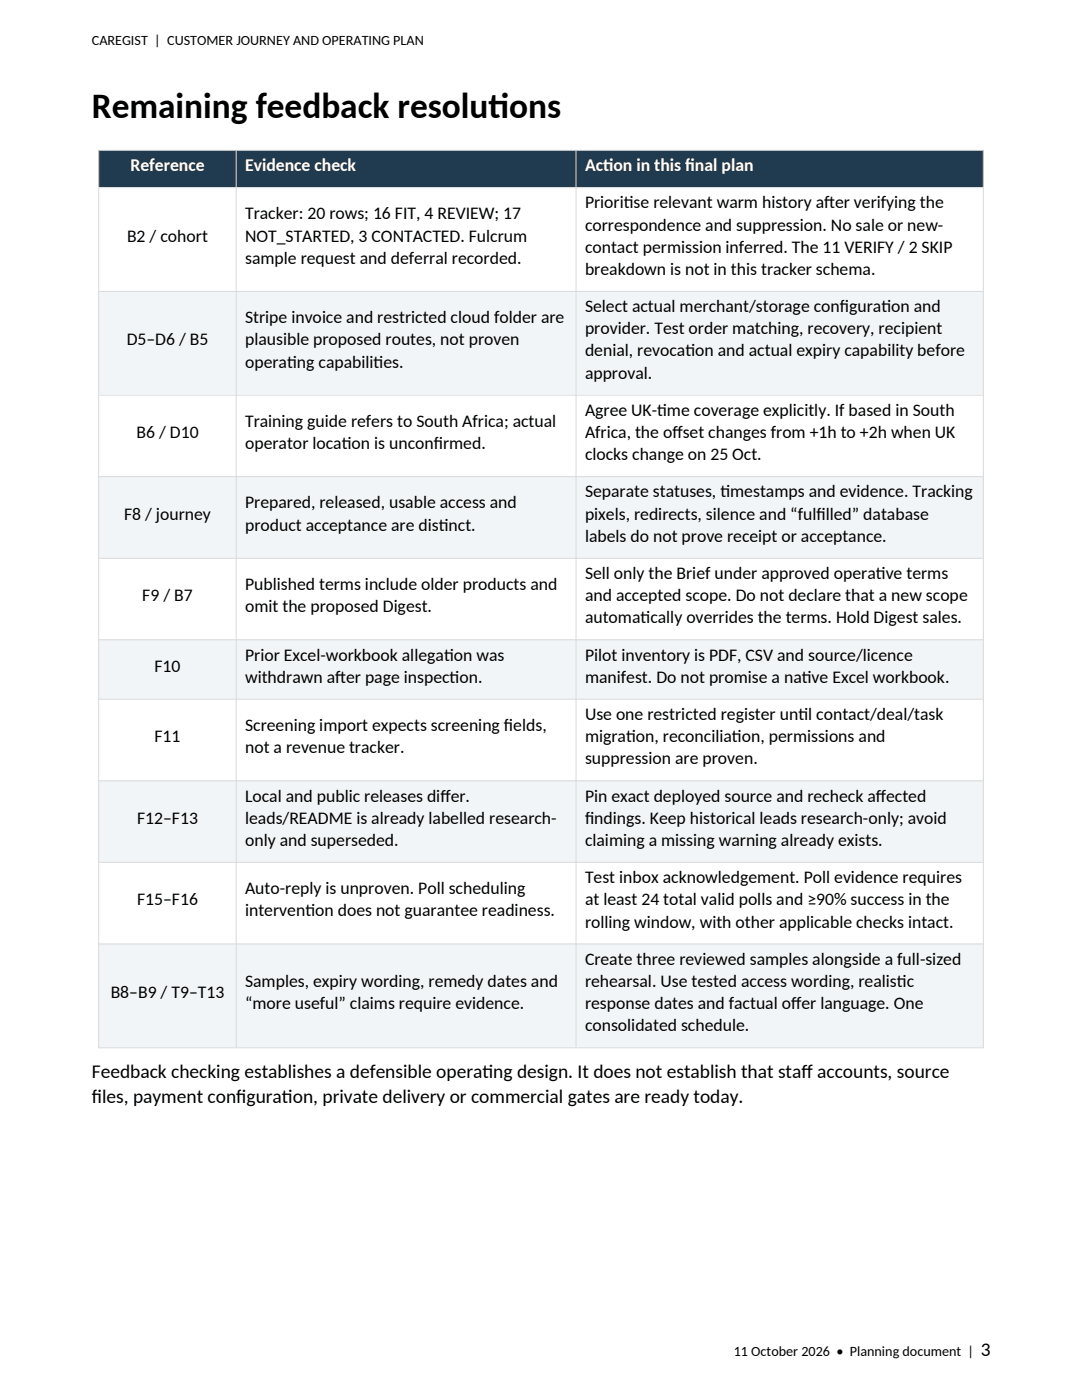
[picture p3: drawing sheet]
<svg xmlns="http://www.w3.org/2000/svg" width="216mm" height="279mm" viewBox="0 0 216 279" stroke-linecap="round" stroke-linejoin="round" font-family="sans-serif">
<defs><g id="words">
<g font-size="7.1">
<text x="18.3" y="23.6">Remaining feedback resolut</text>
<text x="97.5" y="23.6">ions</text>
</g>
<g font-size="3.9">
<text x="18.3" y="215.2">Feedback checking establishes a defensible operat</text>
<text x="96.3" y="215.2">ing design. It does not establish that staf</text>
<text x="159.9" y="215.2">f accounts, source</text>
<text x="18.3" y="220.2">f</text>
<text x="18.3" y="220.2">iles, payment conf</text>
<text x="47.1" y="220.2">igurat</text>
<text x="56.3" y="220.2">ion, private delivery or commercial gates are ready today.</text>
<text x="195.7" y="270.7">3</text>
</g>
<g font-size="3.5" fill="#fff">
<text x="26" y="34.1">Reference</text>
<text x="48.9" y="34.1">Evidence check</text>
<text x="116.7" y="34.1">Act</text>
<text x="120.3" y="34.1">ion in this f</text>
<text x="136.7" y="34.1">inal plan</text>
</g>
<g font-size="3.5">
<text x="116.7" y="41.6">Priorit</text>
<text x="124.5" y="41.6">ise relevant warm history af</text>
<text x="164.4" y="41.6">ter verifying the</text>
<text x="48.9" y="43.8">Tracker: 20 rows; 16 FIT, 4 REVIEW; 17</text>
<text x="116.7" y="46">correspondence and suppression. No sale or new-</text>
<text x="25.4" y="48.2">B2 / cohort</text>
<text x="48.9" y="48.2">NOT_STARTED, 3 CONTACTED. Fulcrum</text>
<text x="48.9" y="52.6">sample request and deferral recorded.</text>
<text x="116.7" y="50.4">contact permission inferred. The 11 VERIFY / 2 SKIP</text>
<text x="116.7" y="54.9">breakdown is not in this tracker schema.</text>
<text x="48.9" y="64.5">Stripe invoice and restricted cloud folder are</text>
<text x="116.7" y="62.3">Select actual merchant/storage conf</text>
<text x="167.6" y="62.3">igurat</text>
<text x="175.9" y="62.3">ion and</text>
<text x="25.3" y="68.9">D5–D6 / B5</text>
<text x="48.9" y="68.9">plausible proposed routes, not proven</text>
<text x="116.7" y="66.7">provider. Test order matching, recovery, recipient</text>
<text x="116.7" y="71.1">denial, revocat</text>
<text x="136.8" y="71.1">ion and actual expiry capability before</text>
<text x="48.9" y="73.3">operat</text>
<text x="57.3" y="73.3">ing capabilit</text>
<text x="74.5" y="73.3">ies.</text>
<text x="116.7" y="75.6">approval.</text>
<text x="116.7" y="83">Agree UK-t</text>
<text x="131.1" y="83">ime coverage explicitly. If based in South</text>
<text x="27.2" y="87.4">B6 / D10</text>
<text x="48.9" y="85.2">Training guide refers to South Africa; actual</text>
<text x="48.9" y="89.6">operator locat</text>
<text x="68.2" y="89.6">ion is unconf</text>
<text x="86.6" y="89.6">irmed.</text>
<text x="116.7" y="87.4">Africa, the of</text>
<text x="134.2" y="87.4">fset changes from +1h to +2h when UK</text>
<text x="116.7" y="91.8">clocks change on 25 Oct.</text>
<text x="48.9" y="101.5">Prepared, released, usable access and</text>
<text x="116.7" y="99.3">Separate statuses, t</text>
<text x="143.7" y="99.3">imestamps and evidence. Tracking</text>
<text x="24.8" y="103.7">F8 / journey</text>
<text x="48.9" y="105.9">product acceptance are dist</text>
<text x="87.6" y="105.9">inct.</text>
<text x="116.7" y="103.7">pixels, redirects, silence and “fulf</text>
<text x="162.9" y="103.7">illed” database</text>
<text x="116.7" y="108.1">labels do not prove receipt or acceptance.</text>
<text x="28.4" y="120">F9 / B7</text>
<text x="48.9" y="117.8">Published terms include older products and</text>
<text x="116.7" y="115.6">Sell only the Brief under approved operat</text>
<text x="116.7" y="120">and accepted scope. Do not declare that a new scope</text>
<text x="174.8" y="115.6">ive terms</text>
<text x="48.9" y="122.2">omit the proposed Digest.</text>
<text x="116.7" y="124.4">automat</text>
<text x="127.8" y="124.4">ically overrides the terms. Hold Digest sales.</text>
<text x="48.9" y="131.8">Prior Excel-workbook allegat</text>
<text x="88.6" y="131.8">ion was</text>
<text x="116.7" y="131.8">Pilot inventory is PDF, CSV and source/licence</text>
<text x="30.9" y="134">F10</text>
<text x="48.9" y="136.3">withdrawn af</text>
<text x="66.9" y="136.3">ter page inspect</text>
<text x="89.7" y="136.3">ion.</text>
<text x="116.7" y="136.3">manifest. Do not promise a nat</text>
<text x="160" y="136.3">ive Excel workbook.</text>
<text x="116.7" y="143.7">Use one restricted register unt</text>
<text x="159.3" y="143.7">il contact/deal/task</text>
<text x="30.9" y="148.1">F11</text>
<text x="48.9" y="145.9">Screening import expects screening f</text>
<text x="100.6" y="145.9">ields,</text>
<text x="116.7" y="148.1">migrat</text>
<text x="124.9" y="148.1">ion, reconciliat</text>
<text x="146" y="148.1">ion, permissions and</text>
<text x="48.9" y="150.3">not a revenue tracker.</text>
<text x="116.7" y="152.5">suppression are proven.</text>
<text x="48.9" y="160">Local and public releases dif</text>
<text x="87.9" y="160">fer.</text>
<text x="116.7" y="160">Pin exact deployed source and recheck af</text>
<text x="174.8" y="160">fected</text>
<text x="27.4" y="164.4">F12–F13</text>
<text x="48.9" y="164.4">leads/README is already labelled research-</text>
<text x="116.7" y="164.4">f</text>
<text x="116.7" y="164.4">indings. Keep historical leads research-only; avoid</text>
<text x="48.9" y="168.8">only and superseded.</text>
<text x="116.7" y="168.8">claiming a missing warning already exists.</text>
<text x="48.9" y="178.5">Auto-reply is unproven. Poll scheduling</text>
<text x="116.7" y="176.2">Test inbox acknowledgement. Poll evidence requires</text>
<text x="27.4" y="180.7">F15–F16</text>
<text x="48.9" y="182.9">intervent</text>
<text x="60.9" y="182.9">ion does not guarantee readiness.</text>
<text x="116.7" y="180.7">at least 24 total valid polls and ≥90% success in the</text>
<text x="116.7" y="185.1">rolling window, with other applicable checks intact.</text>
<text x="48.9" y="197">Samples, expiry wording, remedy dates and</text>
<text x="116.7" y="192.5">Create three reviewed samples alongside a full-sized</text>
<text x="116.7" y="197">rehearsal. Use tested access wording, realist</text>
<text x="179" y="197">ic</text>
<text x="22.1" y="199.2">B8–B9 / T9–T13</text>
<text x="48.9" y="201.4">“more useful” claims require evidence.</text>
<text x="116.7" y="201.4">response dates and factual of</text>
<text x="157.8" y="201.4">fer language. One</text>
<text x="116.7" y="205.8">consolidated schedule.</text>
</g>
<g font-size="2.8">
<text x="18.3" y="9">CAREGIST | CUSTOMER JOURNEY AND OPERATING PLAN</text>
<text x="146.4" y="270.7">11 October 2026 • Planning document |</text>
</g>
</g></defs>
<g fill="#203b50">
<path d="M19.7 29.9h27.4v7.4h-27.4z" fill-rule="evenodd"/>
<path d="M47.1 29.9h67.8v7.4h-67.8z" fill-rule="evenodd"/>
<path d="M114.9 29.9h81.3v7.4h-81.3z" fill-rule="evenodd"/>
</g>
<g fill="#fff">
<path d="M19.7 37.4h27.4v20.6h-27.4z" fill-rule="evenodd"/>
<path d="M47.1 37.4h67.8v20.6h-67.8z" fill-rule="evenodd"/>
<path d="M114.9 37.4h81.3v20.6h-81.3z" fill-rule="evenodd"/>
</g>
<g fill="#f2f5f7">
<path d="M19.7 58.1h27.4v20.7h-27.4z" fill-rule="evenodd"/>
<path d="M47.1 58.1h67.8v20.7h-67.8z" fill-rule="evenodd"/>
<path d="M114.9 58.1h81.3v20.7h-81.3z" fill-rule="evenodd"/>
</g>
<g fill="#fff">
<path d="M19.7 78.8h27.4v16.2h-27.4z" fill-rule="evenodd"/>
<path d="M47.1 78.8h67.8v16.2h-67.8z" fill-rule="evenodd"/>
<path d="M114.9 78.8h81.3v16.2h-81.3z" fill-rule="evenodd"/>
</g>
<g fill="#f2f5f7">
<path d="M19.7 95h27.4v16.3h-27.4z" fill-rule="evenodd"/>
<path d="M47.1 95h67.8v16.3h-67.8z" fill-rule="evenodd"/>
<path d="M114.9 95h81.3v16.3h-81.3z" fill-rule="evenodd"/>
</g>
<g fill="#fff">
<path d="M19.7 111.3h27.4v16.3h-27.4z" fill-rule="evenodd"/>
<path d="M47.1 111.3h67.8v16.3h-67.8z" fill-rule="evenodd"/>
<path d="M114.9 111.3h81.3v16.3h-81.3z" fill-rule="evenodd"/>
</g>
<g fill="#f2f5f7">
<path d="M19.7 127.6h27.4v11.8h-27.4z" fill-rule="evenodd"/>
<path d="M47.1 127.6h67.8v11.8h-67.8z" fill-rule="evenodd"/>
<path d="M114.9 127.6h81.3v11.8h-81.3z" fill-rule="evenodd"/>
</g>
<g fill="#fff">
<path d="M19.7 139.5h27.4v16.2h-27.4z" fill-rule="evenodd"/>
<path d="M47.1 139.5h67.8v16.2h-67.8z" fill-rule="evenodd"/>
<path d="M114.9 139.5h81.3v16.2h-81.3z" fill-rule="evenodd"/>
</g>
<g fill="#f2f5f7">
<path d="M19.7 155.8h27.4v16.2h-27.4z" fill-rule="evenodd"/>
<path d="M47.1 155.8h67.8v16.2h-67.8z" fill-rule="evenodd"/>
<path d="M114.9 155.8h81.3v16.2h-81.3z" fill-rule="evenodd"/>
</g>
<g fill="#fff">
<path d="M19.7 172h27.4v16.3h-27.4z" fill-rule="evenodd"/>
<path d="M47.1 172h67.8v16.3h-67.8z" fill-rule="evenodd"/>
<path d="M114.9 172h81.3v16.3h-81.3z" fill-rule="evenodd"/>
</g>
<g fill="#f2f5f7">
<path d="M19.7 188.3h27.4v20.7h-27.4z" fill-rule="evenodd"/>
<path d="M47.1 188.3h67.8v20.7h-67.8z" fill-rule="evenodd"/>
<path d="M114.9 188.3h81.3v20.7h-81.3z" fill-rule="evenodd"/>
</g>
<g fill="#203b50">
<path d="M19.7 29.9h27.4v7.4h-27.4z" fill-rule="evenodd"/>
<path d="M47.1 29.9h67.8v7.4h-67.8z" fill-rule="evenodd"/>
<path d="M114.9 29.9h81.3v7.4h-81.3z" fill-rule="evenodd"/>
</g>
<g fill="#fff">
<path d="M19.7 37.4h27.4v20.6h-27.4z" fill-rule="evenodd"/>
<path d="M47.1 37.4h67.8v20.6h-67.8z" fill-rule="evenodd"/>
<path d="M114.9 37.4h81.3v20.6h-81.3z" fill-rule="evenodd"/>
</g>
<g fill="#f2f5f7">
<path d="M19.7 58.1h27.4v20.7h-27.4z" fill-rule="evenodd"/>
<path d="M47.1 58.1h67.8v20.7h-67.8z" fill-rule="evenodd"/>
<path d="M114.9 58.1h81.3v20.7h-81.3z" fill-rule="evenodd"/>
</g>
<g fill="#fff">
<path d="M19.7 78.8h27.4v16.2h-27.4z" fill-rule="evenodd"/>
<path d="M47.1 78.8h67.8v16.2h-67.8z" fill-rule="evenodd"/>
<path d="M114.9 78.8h81.3v16.2h-81.3z" fill-rule="evenodd"/>
</g>
<g fill="#f2f5f7">
<path d="M19.7 95h27.4v16.3h-27.4z" fill-rule="evenodd"/>
<path d="M47.1 95h67.8v16.3h-67.8z" fill-rule="evenodd"/>
<path d="M114.9 95h81.3v16.3h-81.3z" fill-rule="evenodd"/>
</g>
<g fill="#fff">
<path d="M19.7 111.3h27.4v16.3h-27.4z" fill-rule="evenodd"/>
<path d="M47.1 111.3h67.8v16.3h-67.8z" fill-rule="evenodd"/>
<path d="M114.9 111.3h81.3v16.3h-81.3z" fill-rule="evenodd"/>
</g>
<g fill="#f2f5f7">
<path d="M19.7 127.6h27.4v11.8h-27.4z" fill-rule="evenodd"/>
<path d="M47.1 127.6h67.8v11.8h-67.8z" fill-rule="evenodd"/>
<path d="M114.9 127.6h81.3v11.8h-81.3z" fill-rule="evenodd"/>
</g>
<g fill="#fff">
<path d="M19.7 139.5h27.4v16.2h-27.4z" fill-rule="evenodd"/>
<path d="M47.1 139.5h67.8v16.2h-67.8z" fill-rule="evenodd"/>
<path d="M114.9 139.5h81.3v16.2h-81.3z" fill-rule="evenodd"/>
</g>
<g fill="#f2f5f7">
<path d="M19.7 155.8h27.4v16.2h-27.4z" fill-rule="evenodd"/>
<path d="M47.1 155.8h67.8v16.2h-67.8z" fill-rule="evenodd"/>
<path d="M114.9 155.8h81.3v16.2h-81.3z" fill-rule="evenodd"/>
</g>
<g fill="#fff">
<path d="M19.7 172h27.4v16.3h-27.4z" fill-rule="evenodd"/>
<path d="M47.1 172h67.8v16.3h-67.8z" fill-rule="evenodd"/>
<path d="M114.9 172h81.3v16.3h-81.3z" fill-rule="evenodd"/>
</g>
<g fill="#f2f5f7">
<path d="M19.7 188.3h27.4v20.7h-27.4z" fill-rule="evenodd"/>
<path d="M47.1 188.3h67.8v20.7h-67.8z" fill-rule="evenodd"/>
<path d="M114.9 188.3h81.3v20.7h-81.3z" fill-rule="evenodd"/>
</g>
<g fill="none" stroke="#d9d9d9" stroke-width=".2">
<path d="M19.6 30h176.7M19.7 29.9v179.3M19.8 37.4h176.3M47.1 30.1v178.9M114.9 30.1v178.9M196.2 29.9v179.3M19.8 58.2h176.3M19.8 78.9h176.3M19.8 95.1h176.3M19.8 111.4h176.3M19.8 127.7h176.3M19.8 139.5h176.3"/>
<path d="M19.8 155.8h176.3M19.8 172.1h176.3M19.8 188.4h176.3M19.6 209.1h176.7"/>
</g>
<use href="#words"/>
</svg>
